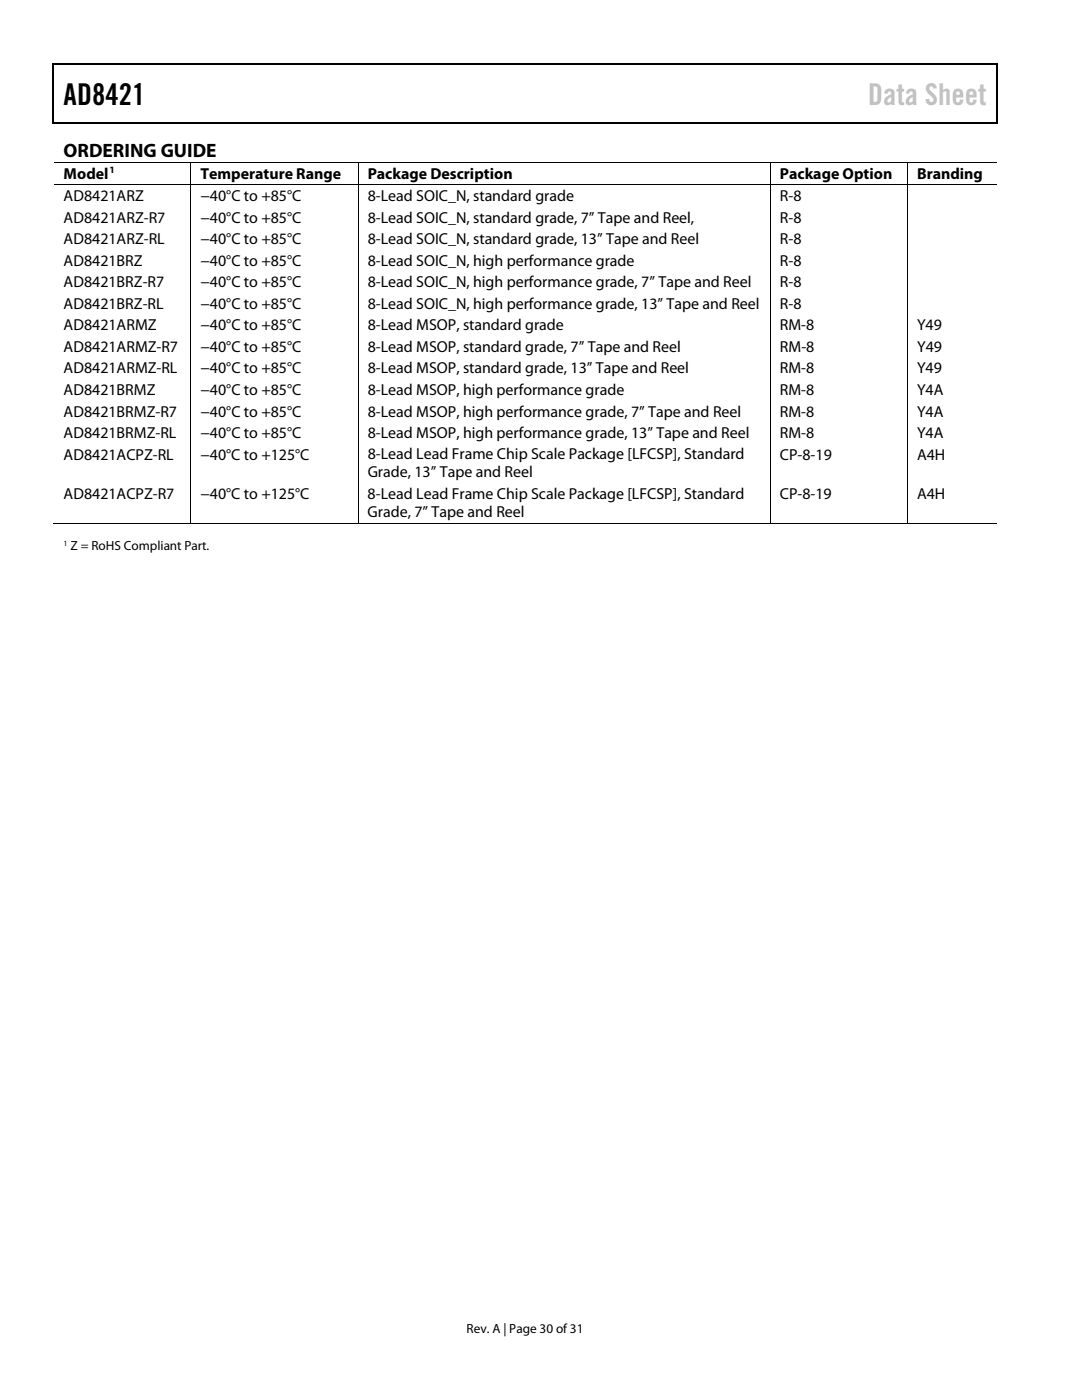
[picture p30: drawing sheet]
<svg xmlns="http://www.w3.org/2000/svg" width="216mm" height="279mm" viewBox="0 0 216 279" stroke-linecap="round" stroke-linejoin="round" font-family="sans-serif">
<defs><g id="words">
<text font-size="6" x="12.7" y="21">AD8421</text>
<text font-size="6" fill="#c1c1c1" x="173.2" y="21">Data Sheet</text>
<text font-size="3.9" x="12.7" y="31.3">ORDERING GUIDE</text>
<g font-size="3.2">
<text x="12.7" y="35.7">Model</text>
<text x="40" y="35.7">Temperature Range</text>
<text x="73.4" y="35.7">Package Description</text>
<text x="155.6" y="35.7">Package Option</text>
<text x="183" y="35.7">Branding</text>
<text x="12.7" y="40.2">AD8421ARZ</text>
<text x="40" y="40.2">−40°C to +85°C</text>
<text x="73.4" y="40.2">8-Lead SOIC_N, standard grade</text>
<text x="155.6" y="40.2">R-8</text>
<text x="12.7" y="44.4">AD8421ARZ-R7</text>
<text x="40" y="44.4">−40°C to +85°C</text>
<text x="73.4" y="44.4">8-Lead SOIC_N, standard grade, 7” Tape and Reel,</text>
<text x="155.6" y="44.4">R-8</text>
<text x="12.7" y="48.7">AD8421ARZ-RL</text>
<text x="12.7" y="53">AD8421BRZ</text>
<text x="40" y="48.7">−40°C to +85°C</text>
<text x="40" y="53">−40°C to +85°C</text>
<text x="73.4" y="48.7">8-Lead SOIC_N, standard grade, 13” Tape and Reel</text>
<text x="73.4" y="53">8-Lead SOIC_N, high performance grade</text>
<text x="155.6" y="53">R-8</text>
<text x="155.6" y="48.7">R-8</text>
<text x="12.7" y="57.3">AD8421BRZ-R7</text>
<text x="40" y="57.3">−40°C to +85°C</text>
<text x="73.4" y="57.3">8-Lead SOIC_N, high performance grade, 7” Tape and Reel</text>
<text x="155.6" y="57.3">R-8</text>
<text x="12.7" y="61.6">AD8421BRZ-RL</text>
<text x="12.7" y="65.9">AD8421ARMZ</text>
<text x="40" y="61.6">−40°C to +85°C</text>
<text x="40" y="65.9">−40°C to +85°C</text>
<text x="73.4" y="61.6">8-Lead SOIC_N, high performance grade, 13” Tape and Reel</text>
<text x="73.4" y="65.9">8-Lead MSOP, standard grade</text>
<text x="155.6" y="61.6">R-8</text>
<text x="155.6" y="65.9">RM-8</text>
<text x="183" y="65.9">Y49</text>
<text x="12.7" y="70.2">AD8421ARMZ-R7</text>
<text x="40" y="70.2">−40°C to +85°C</text>
<text x="73.4" y="70.2">8-Lead MSOP, standard grade, 7” Tape and Reel</text>
<text x="155.6" y="70.2">RM-8</text>
<text x="183" y="70.2">Y49</text>
<text x="12.7" y="74.5">AD8421ARMZ-RL</text>
<text x="40" y="74.5">−40°C to +85°C</text>
<text x="73.4" y="74.5">8-Lead MSOP, standard grade, 13” Tape and Reel</text>
<text x="155.6" y="74.5">RM-8</text>
<text x="183" y="74.5">Y49</text>
<text x="12.7" y="78.8">AD8421BRMZ</text>
<text x="12.7" y="83.1">AD8421BRMZ-R7</text>
<text x="40" y="78.8">−40°C to +85°C</text>
<text x="40" y="83.1">−40°C to +85°C</text>
<text x="73.4" y="78.8">8-Lead MSOP, high performance grade</text>
<text x="73.4" y="83.1">8-Lead MSOP, high performance grade, 7” Tape and Reel</text>
<text x="155.6" y="78.8">RM-8</text>
<text x="155.6" y="83.1">RM-8</text>
<text x="183" y="78.8">Y4A</text>
<text x="183" y="83.1">Y4A</text>
<text x="12.7" y="87.4">AD8421BRMZ-RL</text>
<text x="40" y="87.4">−40°C to +85°C</text>
<text x="73.4" y="87.4">8-Lead MSOP, high performance grade, 13” Tape and Reel</text>
<text x="155.6" y="87.4">RM-8</text>
<text x="183" y="87.4">Y4A</text>
<text x="12.7" y="91.7">AD8421ACPZ-RL</text>
<text x="40" y="91.7">−40°C to +125°C</text>
<text x="73.4" y="91.7">8-Lead Lead Frame Chip Scale Package [LFCSP], Standard</text>
<text x="73.4" y="95.3">Grade, 13” Tape and Reel</text>
<text x="155.6" y="91.7">CP-8-19</text>
<text x="183" y="91.7">A4H</text>
<text x="12.7" y="99.6">AD8421ACPZ-R7</text>
<text x="40" y="99.6">−40°C to +125°C</text>
<text x="73.4" y="99.6">8-Lead Lead Frame Chip Scale Package [LFCSP], Standard</text>
<text x="155.6" y="99.6">CP-8-19</text>
<text x="183" y="99.6">A4H</text>
<text x="73.4" y="103.2">Grade, 7” Tape and Reel</text>
</g>
<g font-size="2.6">
<text x="14.1" y="109.8">Z = RoHS Compliant Part.</text>
<text x="93.1" y="266">Rev. A | Page 30 of 31</text>
</g>
<text font-size="1.9" x="21.8" y="34.6">1</text>
<text font-size="1.6" x="12.7" y="108.9">1</text>
</g></defs>
<g fill="#000">
<path d="M10.5 12.7h.3v1h-.3zM10.5 12.7h.3v.3h-.3zM133.3 12.7h.3v.3h-.3zM198.8 12.7h.2v1h-.2zM198.8 12.7h.2v.3h-.2zM10.5 24.4h.3v.3h-.3zM38 32.3h.2v.2h-.2zM38 36.8h.2v.2h-.2zM71.4 32.3h.1v.2h-.1zM71.4 36.8h.1v.2h-.1zM133.1 24.4h.2v.3h-.2zM153.6 32.3h.2v.2h-.2z"/>
<path d="M153.6 36.8h.2v.2h-.2zM181 32.3h.2v.2h-.2zM181 36.8h.2v.2h-.2zM198.8 24.4h.2v.3h-.2zM38 104.4h.2v.1h-.2zM71.4 104.4h.1v.1h-.1zM153.6 104.4h.2v.1h-.2zM181 104.4h.2v.1h-.2z"/>
</g>
<path d="M10.7 13.7v10.7M10.8 12.8h122.5M133.6 12.8h65.2M198.9 13.7v10.7M10.8 24.5h188" fill="none" stroke="#000" stroke-width=".25"/>
<g fill="none" stroke="#000" stroke-width=".2">
<path d="M10.8 32.4h27.2M10.8 36.9h27.2M38.1 32.5v4.3M38.1 37v67.4M38.2 32.4h33.2M38.2 36.9h33.2M71.5 32.5v4.3M71.5 37v67.4M71.5 32.4h82.1M71.5 36.9h82.1M153.7 32.5v4.3M153.7 37v67.4"/>
<path d="M153.8 32.4h27.2M153.8 36.9h27.2M181.1 32.5v4.3M181.1 37v67.4M181.2 32.4h17.6M181.2 36.9h17.6M10.5 104.4h27.5M38.2 104.4h33.2M71.5 104.4h82.1M153.8 104.4h27.2M181.2 104.4h17.6"/>
</g>
<use href="#words"/>
</svg>
